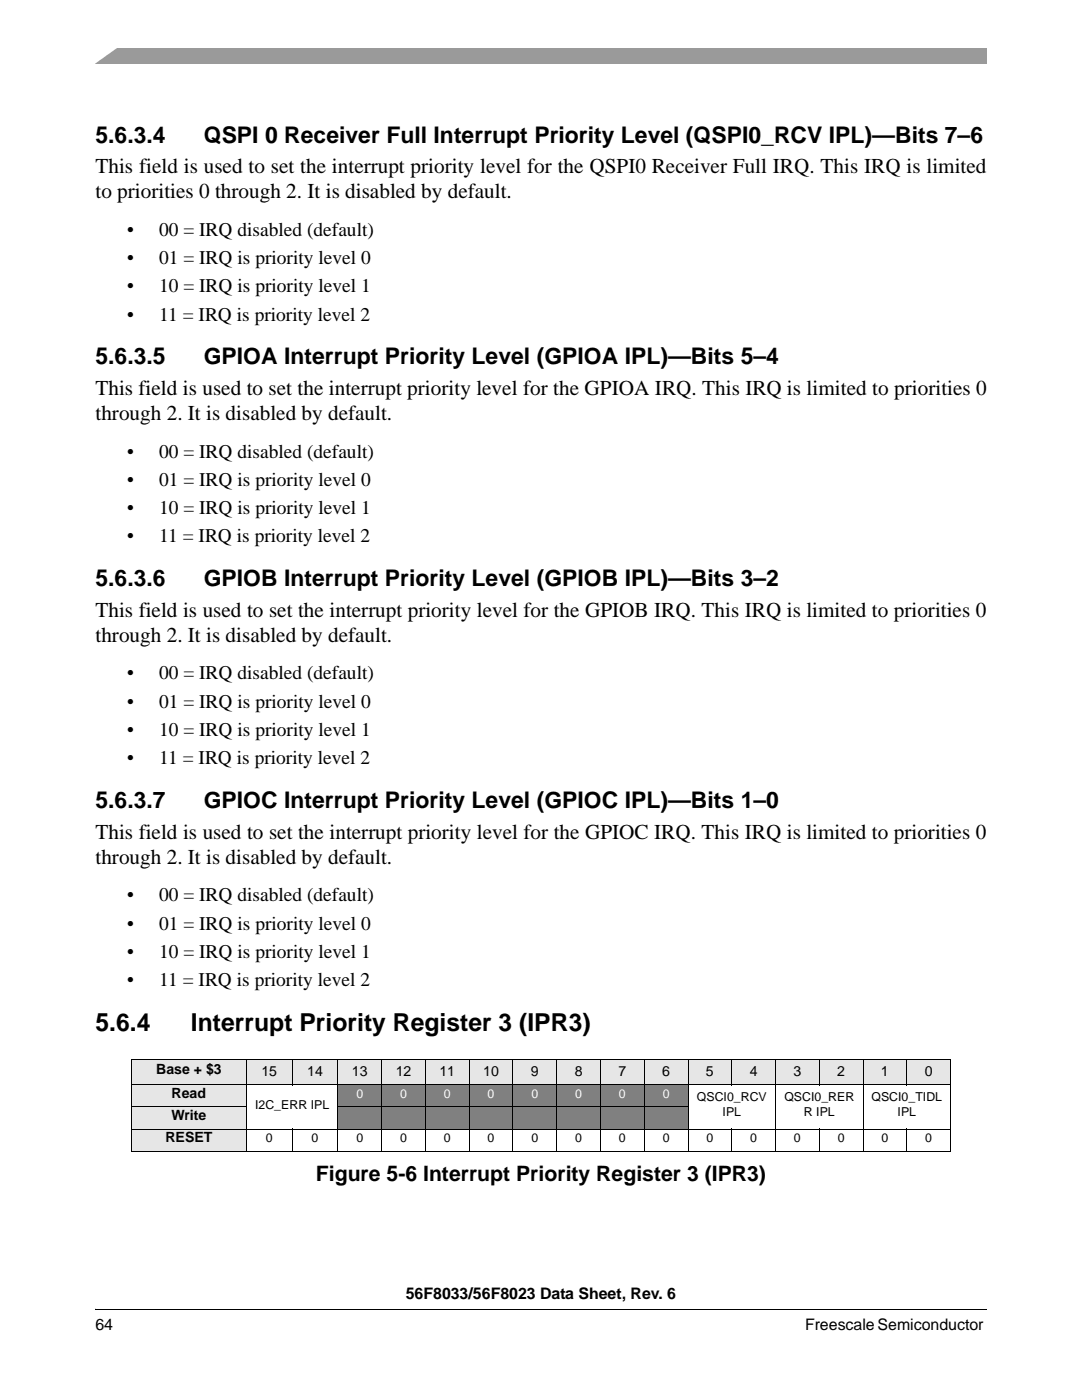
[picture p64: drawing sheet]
<svg xmlns="http://www.w3.org/2000/svg" width="216mm" height="279mm" viewBox="0 0 216 279" stroke-linecap="round" stroke-linejoin="round" font-family="sans-serif">
<defs><g id="words">
<g font-size="4.9">
<text x="19" y="205.8">5.6.4</text>
<text x="38.1" y="205.8">Interrupt Priority Register 3 (IPR3)</text>
</g>
<g font-size="4.6">
<text x="19" y="28.4">5.6.3.4</text>
<text x="40.7" y="28.4">QSPI 0 Receiver Full Interrupt Priority Level (QSPI0_RCV IPL)—Bits 7–6</text>
<text x="19" y="72.7">5.6.3.5</text>
<text x="40.7" y="72.7">GPIOA Interrupt Priority Level (GPIOA IPL)—Bits 5–4</text>
<text x="19" y="117">5.6.3.6</text>
<text x="40.7" y="117">GPIOB Interrupt Priority Level (GPIOB IPL)—Bits 3–2</text>
<text x="19" y="161.3">5.6.3.7</text>
<text x="40.7" y="161.3">GPIOC Interrupt Priority Level (GPIOC IPL)—Bits 1–0</text>
</g>
<g font-size="4.2">
<text x="19" y="34.6">This field is used to set the interrupt priority level for the QSPI0 Receiver Full IRQ. This IRQ is limited</text>
<text x="19" y="39.5">to priorities 0 through 2. It is disabled by default.</text>
<text x="19" y="78.8">This field is used to set the interrupt priority level for the GPIOA IRQ. This IRQ is limited to priorities 0</text>
<text x="19" y="83.8">through 2. It is disabled by default.</text>
<text x="19" y="123.1">This field is used to set the interrupt priority level for the GPIOB IRQ. This IRQ is limited to priorities 0</text>
<text x="19" y="128.1">through 2. It is disabled by default.</text>
<text x="19" y="167.4">This field is used to set the interrupt priority level for the GPIOC IRQ. This IRQ is limited to priorities 0</text>
<text x="19" y="172.3">through 2. It is disabled by default.</text>
<text x="63" y="235.7">Figure 5-6 Interrupt Priority Register 3 (IPR3)</text>
</g>
<g font-size="3.9">
<text x="25.4" y="47">•</text>
<text x="31.7" y="47">00 = IRQ disabled (default)</text>
<text x="25.4" y="52.7">•</text>
<text x="31.7" y="52.7">01 = IRQ is priority level 0</text>
<text x="25.4" y="58.3">•</text>
<text x="31.7" y="58.3">10 = IRQ is priority level 1</text>
<text x="25.4" y="64">•</text>
<text x="31.7" y="64">11 = IRQ is priority level 2</text>
<text x="25.4" y="91.3">•</text>
<text x="31.7" y="91.3">00 = IRQ disabled (default)</text>
<text x="25.4" y="96.9">•</text>
<text x="31.7" y="96.9">01 = IRQ is priority level 0</text>
<text x="25.4" y="102.6">•</text>
<text x="31.7" y="102.6">10 = IRQ is priority level 1</text>
<text x="25.4" y="108.2">•</text>
<text x="31.7" y="108.2">11 = IRQ is priority level 2</text>
<text x="25.4" y="135.6">•</text>
<text x="31.7" y="135.6">00 = IRQ disabled (default)</text>
<text x="25.4" y="141.2">•</text>
<text x="31.7" y="141.2">01 = IRQ is priority level 0</text>
<text x="25.4" y="146.9">•</text>
<text x="31.7" y="146.9">10 = IRQ is priority level 1</text>
<text x="25.4" y="152.5">•</text>
<text x="31.7" y="152.5">11 = IRQ is priority level 2</text>
<text x="25.4" y="179.9">•</text>
<text x="31.7" y="179.9">00 = IRQ disabled (default)</text>
<text x="25.4" y="185.5">•</text>
<text x="31.7" y="185.5">01 = IRQ is priority level 0</text>
<text x="25.4" y="191.2">•</text>
<text x="31.7" y="191.2">10 = IRQ is priority level 1</text>
<text x="25.4" y="196.8">•</text>
<text x="31.7" y="196.8">11 = IRQ is priority level 2</text>
</g>
<g font-size="3.2">
<text x="81" y="259.3">56F8033/56F8023 Data Sheet, Rev. 6</text>
<text x="19" y="265.5">64</text>
<text x="160.6" y="265.5">Freescale Semiconductor</text>
</g>
<g font-size="2.8">
<text x="31.2" y="214.3">Base + $3</text>
<text x="52.2" y="214.7">15</text>
<text x="61.3" y="214.7">14</text>
<text x="70.2" y="214.7">13</text>
<text x="79" y="214.7">12</text>
<text x="87.7" y="214.7">11</text>
<text x="96.4" y="214.7">10</text>
<text x="105.9" y="214.7">9</text>
<text x="114.7" y="214.7">8</text>
<text x="123.4" y="214.7">7</text>
<text x="132.1" y="214.7">6</text>
<text x="140.9" y="214.7">5</text>
<text x="149.6" y="214.7">4</text>
<text x="158.3" y="214.7">3</text>
<text x="167.1" y="214.7">2</text>
<text x="175.8" y="214.7">1</text>
<text x="184.5" y="214.7">0</text>
<text x="34.2" y="219.1">Read</text>
<text x="33" y="227.9">RESET</text>
<text x="34.2" y="223.5">Write</text>
</g>
<g font-size="2.5">
<text x="50.9" y="221.2">I2C_ERR IPL</text>
<text x="139" y="219.8">QSCI0_RCV</text>
<text x="156.5" y="219.8">QSCI0_RER</text>
<text x="173.9" y="219.8">QSCI0_TIDL</text>
<text x="53.1" y="227.9">0</text>
<text x="62.2" y="227.9">0</text>
<text x="71.1" y="227.9">0</text>
<text x="79.8" y="227.9">0</text>
<text x="88.6" y="227.9">0</text>
<text x="97.3" y="227.9">0</text>
<text x="106" y="227.9">0</text>
<text x="114.8" y="227.9">0</text>
<text x="123.5" y="227.9">0</text>
<text x="132.2" y="227.9">0</text>
<text x="141" y="227.9">0</text>
<text x="144.2" y="222.7">IPL</text>
<text x="149.7" y="227.9">0</text>
<text x="158.4" y="227.9">0</text>
<text x="160.4" y="222.7">R IPL</text>
<text x="167.2" y="227.9">0</text>
<text x="175.9" y="227.9">0</text>
<text x="179.1" y="222.7">IPL</text>
<text x="184.6" y="227.9">0</text>
</g>
<g font-size="2.5" fill="#fff">
<text x="71.1" y="219">0</text>
<text x="79.8" y="219">0</text>
<text x="88.6" y="219">0</text>
<text x="97.3" y="219">0</text>
<text x="106" y="219">0</text>
<text x="114.8" y="219">0</text>
<text x="123.5" y="219">0</text>
<text x="132.2" y="219">0</text>
</g>
</g></defs>
<path d="M19 9.5h177.8v3.2h-177.8z" fill="#9a9a9a"/>
<path d="M17.1 9.2h6.8l-5.3 3.8h-1.5z" fill="#fff"/>
<path d="M19 260.3h177.8v2.3h-177.8z" fill="#fff"/>
<path d="M19 261.2v.2z" fill="#000"/>
<path d="M19 261.3h177.8" fill="none" stroke="#000" stroke-width=".2"/>
<g fill="#e6e6e6">
<path d="M26.2 211.4h23v5.1h-23z"/>
<path d="M49.2 211.4h9.1v5.1h-9.1z"/>
<path d="M58.3 211.4h9.1v5.1h-9.1z"/>
<path d="M67.4 211.4h8.8v5.1h-8.8z"/>
<path d="M76.2 211.4h8.7v5.1h-8.7z"/>
<path d="M84.9 211.4h8.7v5.1h-8.7z"/>
<path d="M93.6 211.4h8.8v5.1h-8.8z"/>
<path d="M102.4 211.4h8.7v5.1h-8.7z"/>
<path d="M111.1 211.4h8.7v5.1h-8.7z"/>
<path d="M119.8 211.4h8.8v5.1h-8.8z"/>
<path d="M128.6 211.4h8.7v5.1h-8.7z"/>
<path d="M137.3 211.4h8.7v5.1h-8.7z"/>
<path d="M146 211.4h8.7v5.1h-8.7z"/>
<path d="M154.7 211.4h8.8v5.1h-8.8z"/>
<path d="M163.5 211.4h8.7v5.1h-8.7z"/>
<path d="M172.2 211.4h8.8v5.1h-8.8z"/>
<path d="M181 211.4h8.7v5.1h-8.7z"/>
<path d="M26.2 216.5h23v4.4h-23z"/>
</g>
<g fill="#808080">
<path d="M67.4 216.5h8.8v4.4h-8.8z"/>
<path d="M76.2 216.5h8.7v4.4h-8.7z"/>
<path d="M84.9 216.5h8.7v4.4h-8.7z"/>
<path d="M93.6 216.5h8.8v4.4h-8.8z"/>
<path d="M102.4 216.5h8.7v4.4h-8.7z"/>
<path d="M111.1 216.5h8.7v4.4h-8.7z"/>
<path d="M119.8 216.5h8.8v4.4h-8.8z"/>
<path d="M128.6 216.5h8.7v4.4h-8.7z"/>
</g>
<path d="M26.2 220.9h23v4.4h-23z" fill="#e6e6e6"/>
<path d="M67.4 220.9h69.9v4.4h-69.9z" fill="#808080"/>
<path d="M26.2 225.3h23v4.4h-23z" fill="#e6e6e6"/>
<g fill="none" stroke="#000" stroke-width=".2">
<path d="M26.1 211.4h163.7M26.1 216.5h163.7M26.2 211.5v18.1M49.2 211.3v18.5M58.3 211.3v5.3M67.4 211.3v18.5M76.2 211.3v18.5M84.9 211.3v18.5M93.6 211.3v18.5M102.4 211.3v18.5M111.1 211.3v18.5M119.8 211.3v18.5"/>
<path d="M128.6 211.3v18.5M137.3 211.3v18.5M146 211.3v5.3M154.7 211.3v18.5M163.5 211.3v5.3M172.2 211.3v18.5M181 211.3v5.3M189.7 211.5v18.1M26.1 220.9h23.2M26.1 225.3h163.7M26.1 229.7h163.7M58.3 225.2v4.6"/>
<path d="M67.4 220.9h70M146 225.2v4.6M163.5 225.2v4.6M181 225.2v4.6"/>
</g>
<use href="#words"/>
</svg>
